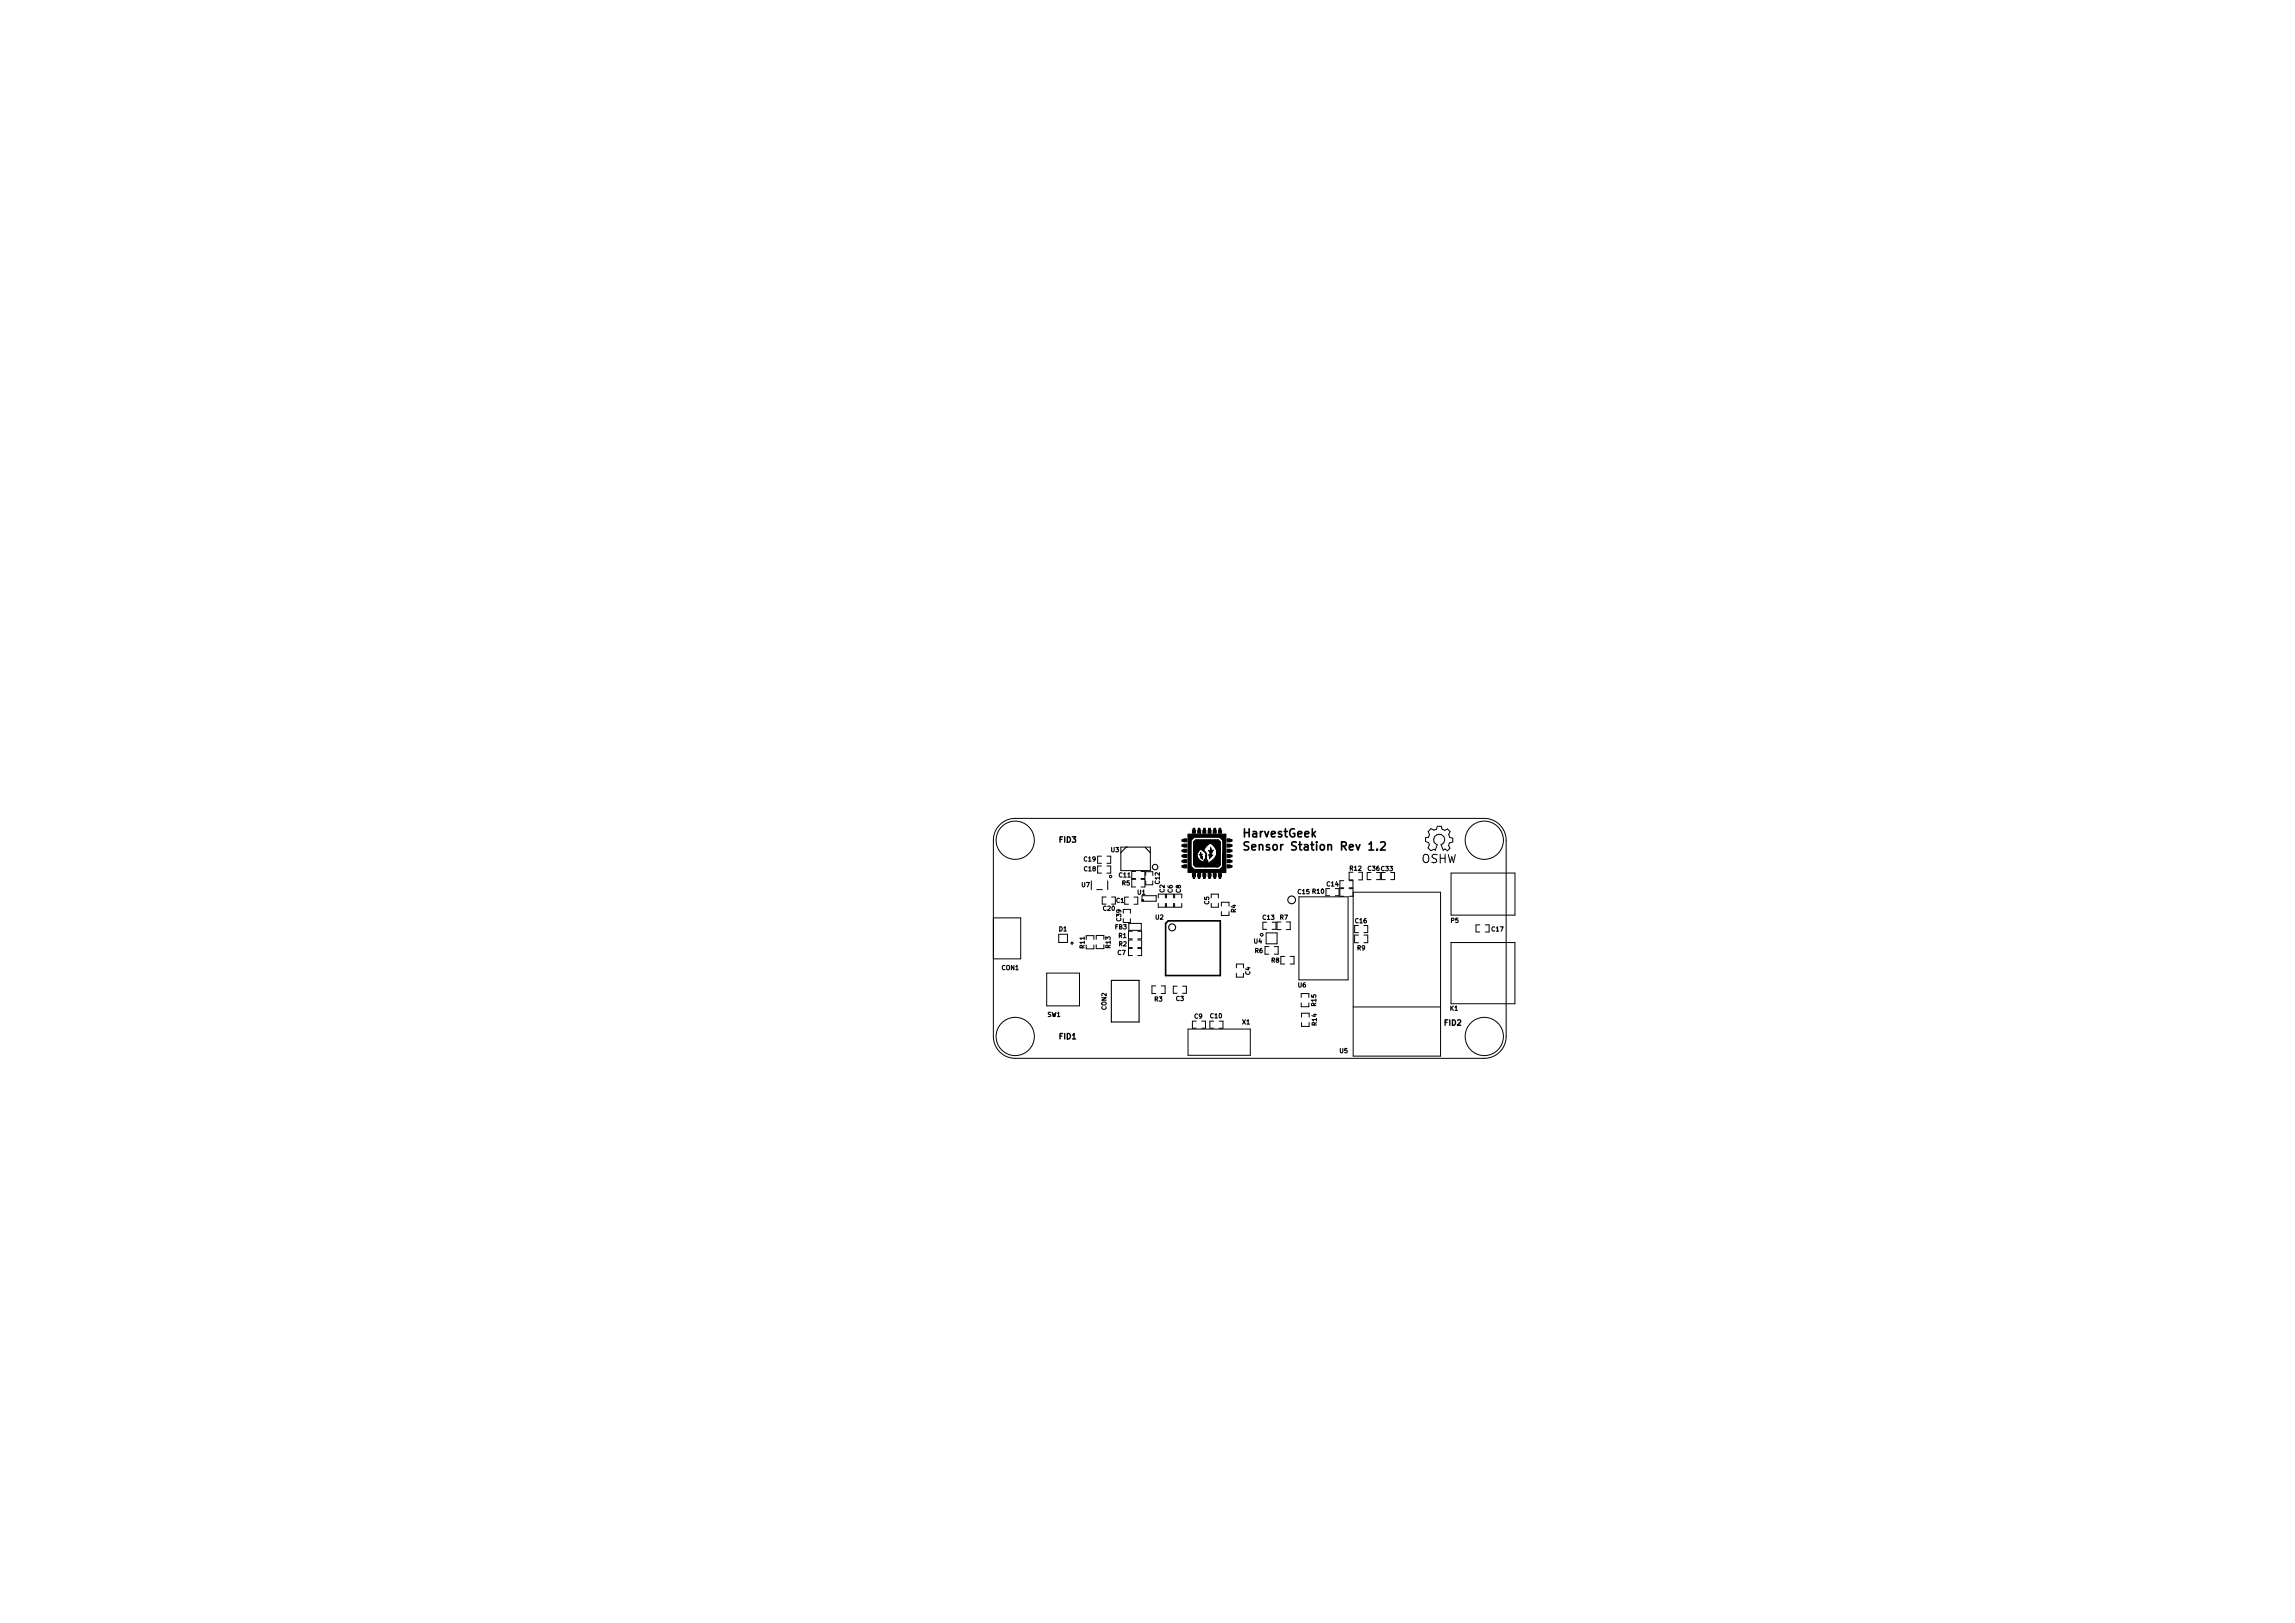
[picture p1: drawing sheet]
<svg xmlns="http://www.w3.org/2000/svg" width="420mm" height="297mm" viewBox="0 0 420 297" stroke-linecap="round" stroke-linejoin="round" font-family="sans-serif">
<defs><g id="words">
<g font-size="2.1">
<text x="227.5" y="153.2">HarvestGeek</text>
<text x="227.5" y="155.6">Sensor Station Rev 1.2</text>
</g>
<g font-size="1.4">
<text x="194" y="154.2">FID3</text>
<text x="194" y="190.2">FID1</text>
<text x="264.5" y="187.7">FID2</text>
</g>
<g font-size="1.1">
<text x="203.4" y="155.9">U3</text>
<text x="198.5" y="157.6">C19</text>
<text x="198.5" y="159.4">C18</text>
<text x="204.9" y="160.6">C11</text>
<text x="212.3" y="161.7" transform="rotate(-90 212.3 161.7)">C12</text>
<text x="247.1" y="159.3">R12</text>
<text x="250.5" y="159.4">C36 C33</text>
<text x="198" y="162.3">U7</text>
<text x="202" y="166.7">C20</text>
<text x="204.4" y="165.2">C1</text>
<text x="205.4" y="162">R5</text>
<text x="208.3" y="163.7">U1</text>
<text x="213.2" y="163.3" transform="rotate(-90 213.2 163.3)">C2</text>
<text x="214.7" y="163.4" transform="rotate(-90 214.7 163.4)">C6</text>
<text x="216.2" y="163.4" transform="rotate(-90 216.2 163.4)">C8</text>
<text x="221.4" y="165.5" transform="rotate(-90 221.4 165.5)">C5</text>
<text x="226.3" y="167" transform="rotate(-90 226.3 167)">R4</text>
<text x="237.6" y="163.6">C15 R10</text>
<text x="242.9" y="162.2">C14</text>
<text x="193.9" y="170.4">D1</text>
<text x="198.5" y="173.5" transform="rotate(-90 198.5 173.5)">R11</text>
<text x="203.3" y="173.5" transform="rotate(-90 203.3 173.5)">R13</text>
<text x="204.2" y="170.1">FB3</text>
<text x="204.8" y="171.6">R1</text>
<text x="204.8" y="173.2">R2</text>
<text x="205.3" y="168.6" transform="rotate(-90 205.3 168.6)">C39</text>
<text x="211.5" y="168.3">U2</text>
<text x="229.6" y="172.7">U4</text>
<text x="231.2" y="168.3">C13</text>
<text x="234.3" y="168.3">R7</text>
<text x="248.1" y="168.9">C16</text>
<text x="248.5" y="173.9">R9</text>
<text x="265.6" y="168.9">P5</text>
<text x="273.1" y="170.5">C17</text>
<text x="183.4" y="177.5">CON1</text>
<text x="204.6" y="174.8">C7</text>
<text x="228.9" y="178.4" transform="rotate(-90 228.9 178.4)">C4</text>
<text x="229.8" y="174.4">R6</text>
<text x="232.8" y="176.2">R8</text>
<text x="202.6" y="184.8" transform="rotate(-90 202.6 184.8)">CON2</text>
<text x="211.4" y="183.3">R3</text>
<text x="215.3" y="183.2">C3</text>
<text x="237.7" y="180.7">U6</text>
<text x="240.9" y="184.1" transform="rotate(-90 240.9 184.1)">R15</text>
<text x="265.5" y="185">K1</text>
<text x="191.8" y="186.1">SW1</text>
<text x="218.7" y="186.4">C9</text>
<text x="221.6" y="186.3">C10</text>
<text x="227.4" y="187.5">X1</text>
<text x="241" y="187.6" transform="rotate(-90 241 187.6)">R14</text>
<text x="245.3" y="192.7">U5</text>
</g>
</g></defs>
<g fill="none" stroke="#000" stroke-width=".2">
<path d="M206.4 155h-.2l-1.1 1.1M209.7 155.1l.9 .9M203.5 179.4h5v7.6h-5z"/>
<circle cx="211.5" cy="158.7" r=".5"/>
<circle cx="196.3" cy="172.6" r=".18"/>
<circle cx="214.6" cy="169.7" r=".63"/>
<circle cx="231" cy="171.1" r=".25"/>
<circle cx="236.5" cy="164.7" r=".71"/>
</g>
<path d="M250.6 154.5l.4-.4v1.5M250.6 155.6h.9M252.1 155.4v.2M252.8 154.2l.5-.1 .2 .1 .1 .3-.9 1.1h.9M213.4 169l.5-.5h9.5v10h-10z" fill="none" stroke="#000" stroke-width=".3"/>
<g fill="none" stroke="#000" stroke-width=".18">
<path d="M183 151a4 4 0 0 1 2.9-1.2h85.8a4 4 0 0 1 4 4v35.9a4 4 0 0 1-4 4h-85.8a4 4 0 0 1-4-4v-35.9a4 4 0 0 1 1.1-2.8zM201.6 158.5h-.7v1.3h.7M201.6 156.7h-.7v1.3h.7M202.6 158.5h.7v1.3h-.7M202.6 156.7h.7v1.3h-.7M205.2 155h5.4v4.3h-5.4zM207.9 159.5h-.7v1.3h.7M208.9 159.5h.7v1.3h-.7M247 159.6v1.4h.7M249.4 159.6v1.4h-.7M250.3 159.7v1.3h.7M252.7 159.7v1.3h-.7"/>
<path d="M252.9 159.7v1.3h.7M254.6 159.7h.7v1.3h-.7M261.1 156.3l-.3 .1a.93 .93 0 0 0 .2 1.5l.3-.1a1.1 1.1 0 0 0 .1-1.3l-.3-.1M261.7 154.6l-.2-.4-.5-.2v-.7l.5-.1 .2-.5-.2-.5 .5-.5 .5 .2 .5-.1 .2-.6h.7l.1 .6 .5 .2 .5-.3 .5 .5-.3 .5 .2 .6 .6 .1v.7l-.6 .2-.2 .4 .3 .5-.5 .5-.5-.3-.3 .2M261.7 154.6l-.3 .6 .6 .5 .5-.3 .3 .2 .3-1a.98 .98 0 0 1-.4-1.5 .98 .98 0 0 1 1.6 0 .98 .98 0 0 1-.5 1.5l.4 1M263.1 156.4h-.6l-.3 .2v.2l.8 .6v.3l-.2 .2-.7-.1M263.7 156.3v1.6M263.7 157.9h.1M264.5 157.1h-.8M264.5 157.1h.1M264.6 156.4v1.5M265.1 156.4l.4 1.5 .3-1.1 .3 1.1 .3-1.5"/>
<path d="M265.7 159.8h11.7v7.7h-11.7zM181.9 168h5v7.5h-5zM191.6 178.1h6v6h-6zM193.8 171h1.6v1.5h-1.6zM198.9 171.9v-.7h1.4v.7M199.8 161.2v1.6M200.3 172.9v.8h-1.4M200.7 172.9v.7h1.4v-.7M200.7 171.9v-.7h1.4v.7M200.8 162.8h1M202.5 164.2h-.7v1.3M202.8 161.2v1.6"/>
<path d="M203.5 164.2h.7M205.7 166.4h1.2M205.7 168.8h1.2M205.9 164.2h.7M205.9 165.5h.7M206.6 172h.7M206.6 173.4h.7M206.7 169h2.2v1.3h-2.2zM207 166.4v.7M207 168.1v.7M207.2 160.9h.7M207.2 162.3h.7"/>
<path d="M207.3 170.4h-.7v1.4h.7M207.3 173.6h-.7v1.3h.7M207.6 164.2h.7M207.6 165.5h.7M208.3 164.2v1.3M208.3 172h.7v1.4h-.7M208.3 170.4h.7v1.4h-.7M208.3 173.6h.7v1.3h-.7M208.9 160.9h.7v1.4h-.7M209.1 163.9h2.6v1h-2.6zM209.7 160.2l.1-.7h1.3v.7M209.7 161.2l.1 .7h1.3v-.7"/>
<path d="M212 165.3l.1 .7h1.3v-.7M212 163.6v.7M213.4 163.6v.7M213.5 165.3l.1 .7h1.2l.1-.7M213.5 163.6v.7M214.9 163.6v.7M215 165.3l.1 .7h1.3v-.7M215 163.6v.7M216.4 163.6v.7M221.7 165.3l.1 .7h1.2l.1-.7M221.7 164.3l.1-.7h1.3v.7M223.6 165.8v-.7h1.4v.7"/>
<path d="M223.6 166.8v.7h1.4v-.7M226.3 176.4v.7M226.3 178.1v.7M226.4 176.4h1.2l.1 .7M227.7 178.1v.7h-1.3M231.8 170.7h2v2h-2zM231.9 168.8h-.7v1.3h.7M232.3 173.2h-.7v1.4h.7M232.9 168.8h.7v1.3h-.7M233.3 173.2h.7v1.4h-.7M234.5 176.4h.7M234.5 175h.7"/>
<path d="M234.5 168.7h-.7v1.4h.7M235.5 168.7h.7v1.4h-.7M236.2 175h.7v1.4h-.7M237.8 164.1h9v15.2h-9zM242.8 162.6h.6M242.8 162.7v1.2h.6M244.5 162.6h.6M245.1 162.7v1.2h-.6M245.3 161.2h.7M245.3 162.5h.7M246 162.6h-.7v1.4h.7M247 162.6h.7v1.4h-.7"/>
<path d="M247 161.2h.7v1.3h-.7M247.7 163.3h16v30h-16zM248.7 171.1h-.7v1.4h.7M248.7 169.4h-.7v1.3h.7M249.7 171.1h.7v1.4h-.7M249.7 169.4h.7v1.3h-.7M265.6 172.5h11.7v11.2h-11.7zM270.2 170.6h.7M270.2 169.3h.7M270.2 169.3v1.3M271.9 170.6h.7M271.9 169.3h.7"/>
<path d="M272.6 169.3v1.3M211.6 180.4h-.7v1.4h.7M212.6 180.4h.7v1.4h-.7M214.8 180.5v1.3h.7M214.8 180.5h.7M216.5 180.5h.7M217.2 180.5v1.3h-.7M217.5 188.3h11.4v4.8h-11.4zM218.3 186.9h.7M218.3 188.2h.7M218.3 186.9v1.3M220 186.9h.7"/>
<path d="M220 188.2h.7M220.7 186.9v1.3M221.5 186.9h.7M221.5 188.2h.7M221.5 186.9v1.3M223.2 186.9h.7M223.2 188.2h.7M223.9 186.9v1.3M238.2 182.5v-.7h1.4v.7M238.2 183.5v.8h1.4v-.8M238.3 186.1v-.7h1.4v.7M238.3 187.1v.8h1.4v-.8"/>
<path d="M247.7 184.3h16"/>
<circle cx="185.9" cy="153.8" r="3.5"/>
<circle cx="271.7" cy="153.8" r="3.5"/>
<circle cx="203.3" cy="160.4" r=".22"/>
<circle cx="209.2" cy="164.8" r=".16"/>
<circle cx="185.9" cy="189.7" r="3.5"/>
<circle cx="271.7" cy="189.7" r="3.5"/>
</g>
<g fill="#000" stroke="#000" stroke-width=".18">
<path d="M216.4 158.4l.9-.1v.5l-.9-.1zM216.4 157.5l.9-.2v.6l-.9-.1zM216.4 156.5l.9-.1v.5l-.9-.1zM216.4 155.6l.9-.2v.6l-.9-.1zM216.4 154.6l.9-.1v.5l-.9-.1zM216.4 153.7l.9-.2v.6l-.9-.1zM218.4 151.6h.3l.2 .9h-.6zM219.4 151.6h.3l.1 .9h-.5zM219.8 156l.1 .4 .2-.1-.1 .5 .1 .1 .1-.1v.5l-.4-.4 .1 .1-.3-.6 .2 .1zM220.3 151.6h.3l.2 .9h-.6zM221.3 151.6h.3l.1 .9h-.5zM221.6 155.1l.2 .7 .3-.2-.4 1 .4-.1-.7 .7-.1-.8 .2 .2v-.3l-.3-.7 .4 .2z"/>
<path d="M222.2 151.6h.3l.2 .9h-.6zM218.5 154.1l.4-.4h4.2l.3 .3v4.3l-.3 .4h-.4v-2.7a2 2 0 0 0-1.2-1.6 1.71 1.71 0 0 0-1.1 1.3l.1 .1a1.13 1.13 0 0 1 .3 1.4h.1a.56 .56 0 0 1 .1 .8 2.68 2.68 0 0 0 1.7-2v2.7h-1.9v-2.1a1.33 1.33 0 0 0-1.1-1.2 1.33 1.33 0 0 0-.4 1.5 1.33 1.33 0 0 0 1.2 .9l-.1-.3 .4-.9v2.1h-1.9l-.4-.4zM223.2 151.6h.3l.1 .9h-.5zM217.5 152.7h6.9v7h-.5v-5.1a1.12 1.12 0 0 0-.4-1.1 1.12 1.12 0 0 0-1.1-.3h-3a1.11 1.11 0 0 0-1.3 1.5v3.5a.88 .88 0 0 0 1 .9h2.2a3.9 3.9 0 0 0 2.1-.1 1.05 1.05 0 0 0 .5-1.3v-1.5v3.5h-6.4zM224.7 158.3l.9 .1v.3l-.9 .1zM224.7 157.3l.9 .2v.3l-.9 .1zM224.7 156.4l.9 .1v.3l-.9 .1zM224.7 155.4l.9 .2v.3l-.9 .1zM224.7 154.5l.9 .1v.3l-.9 .1zM224.7 153.5l.9 .2v.3l-.9 .1zM218.3 159.9h.6l-.2 .9h-.3zM219.3 159.9h.5l-.1 .9h-.3z"/>
<path d="M220.2 159.9h.6l-.2 .9h-.3zM221.2 159.9h.5l-.1 .9h-.3zM222.1 159.9h.6l-.2 .9h-.3zM223.1 159.9h.5l-.1 .9h-.3z"/>
</g>
<use href="#words"/>
</svg>
